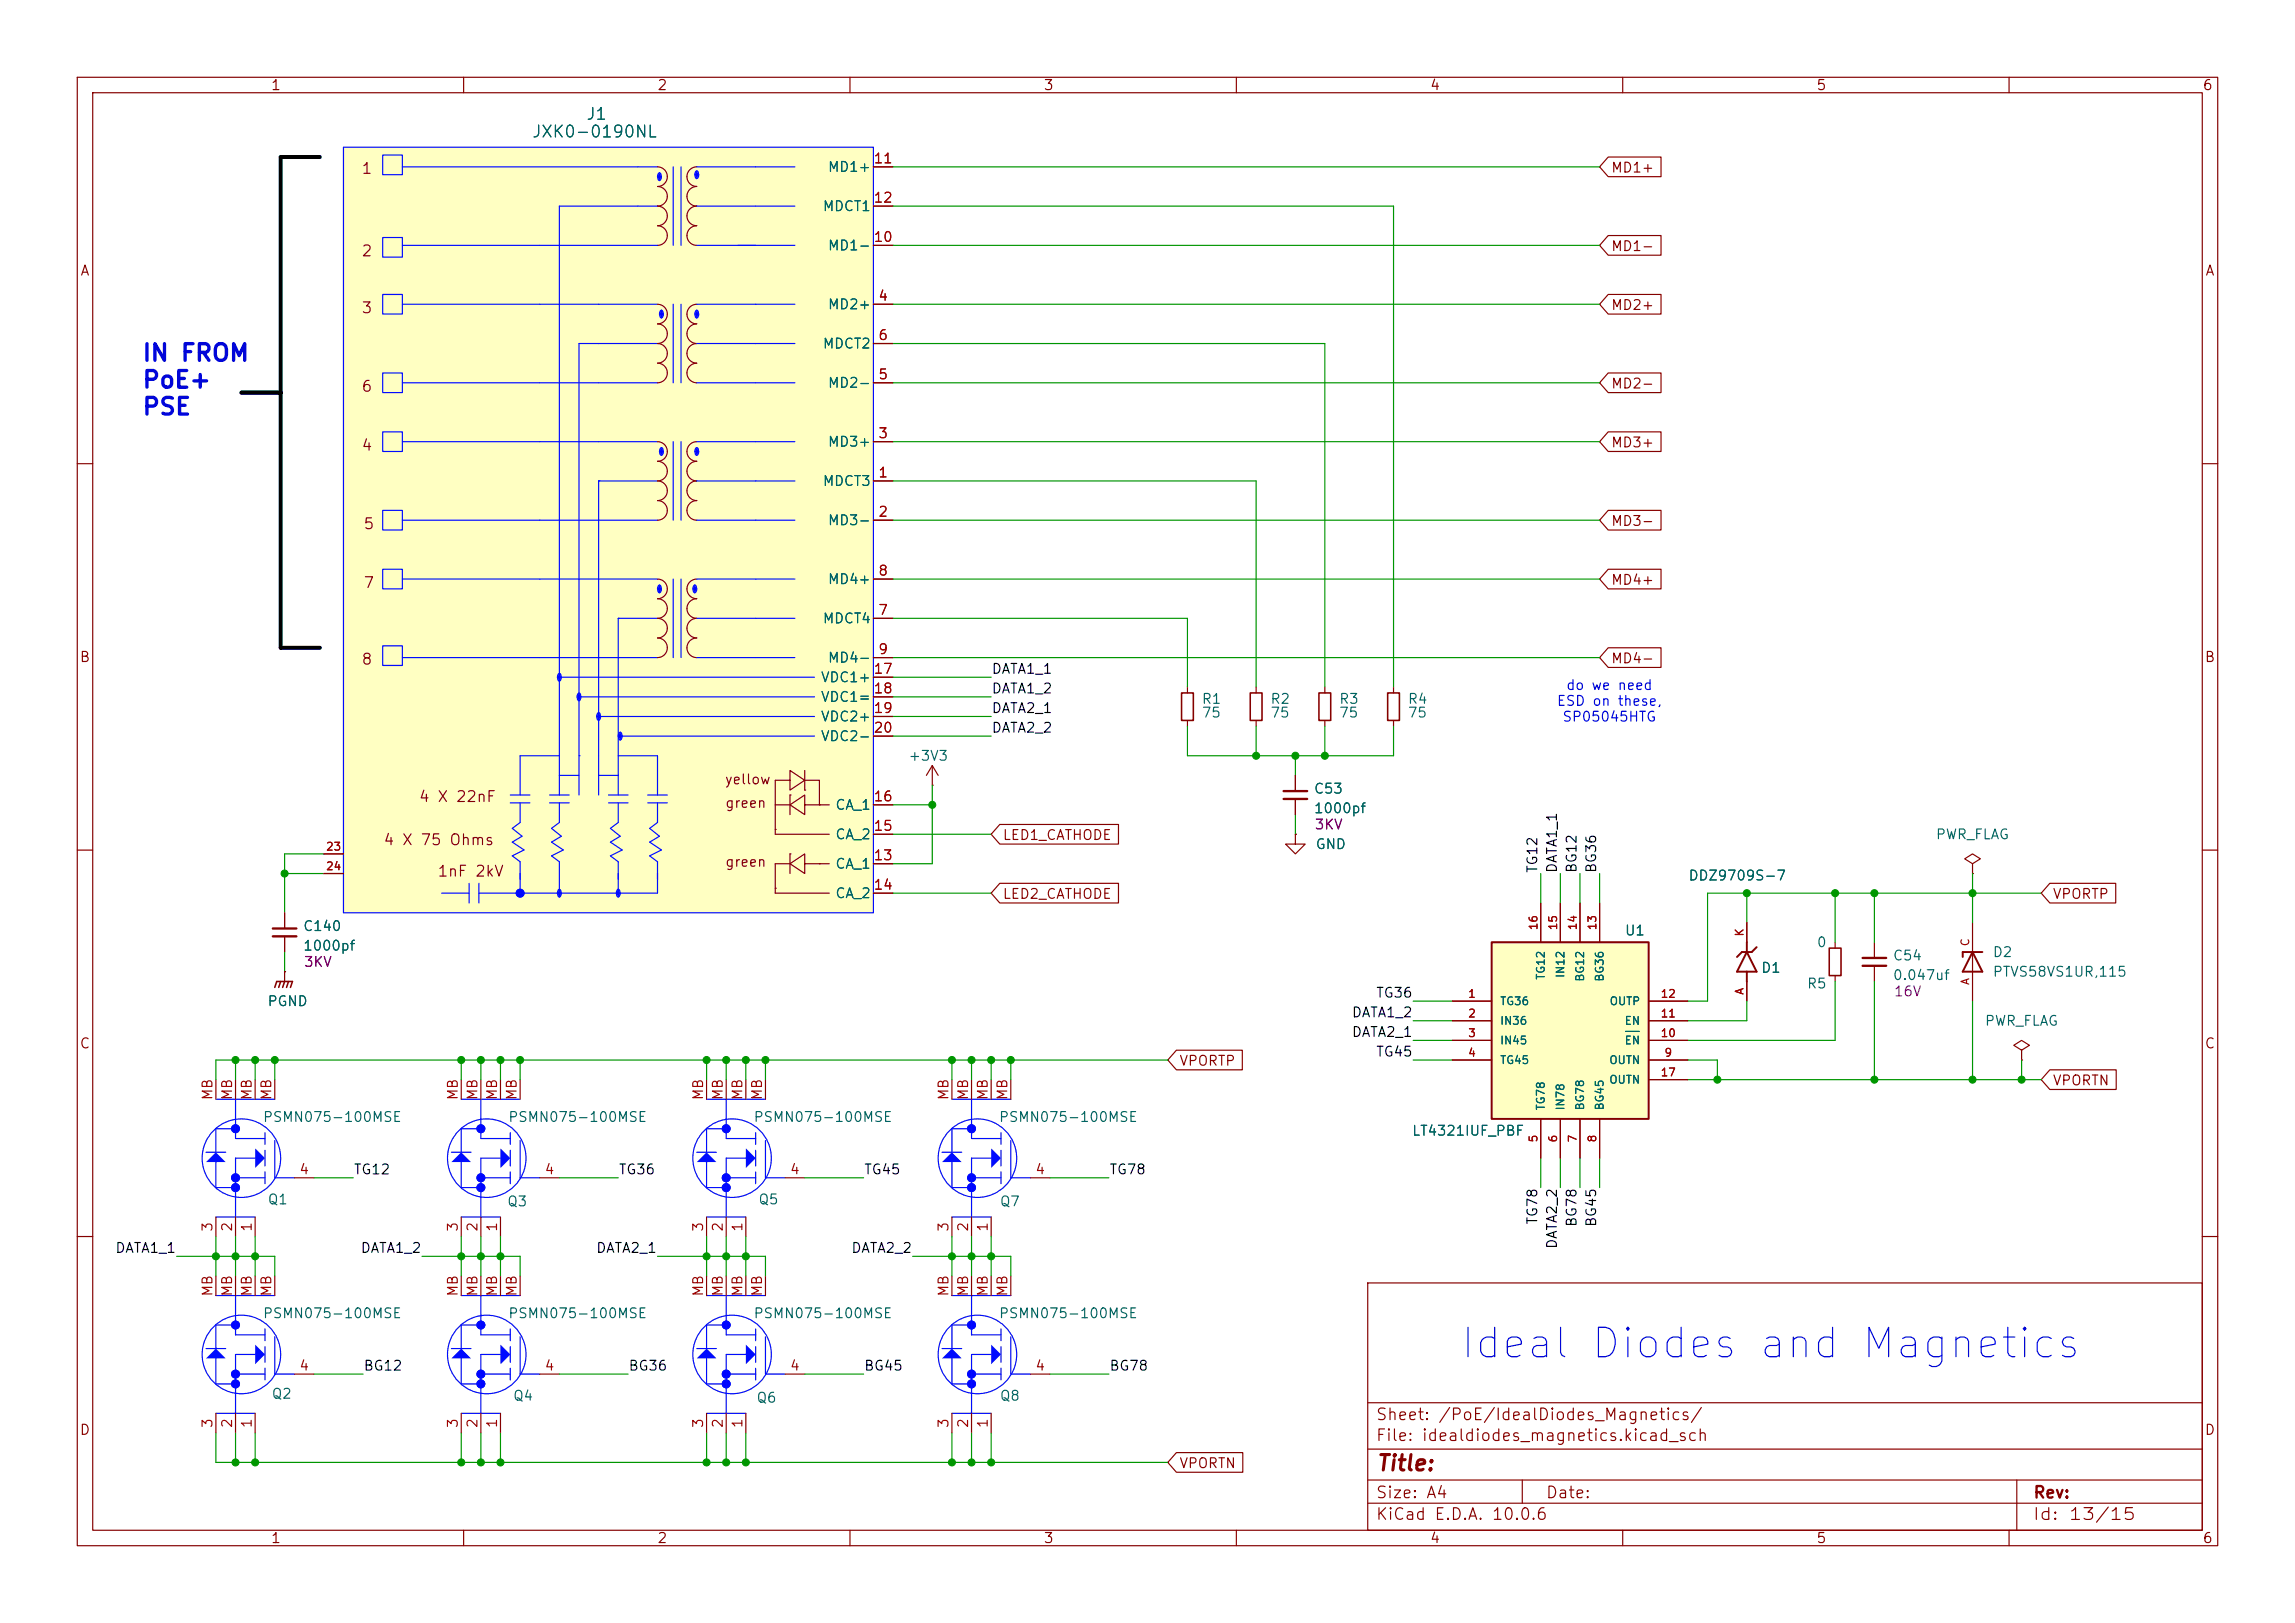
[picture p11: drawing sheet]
<svg xmlns="http://www.w3.org/2000/svg" width="297mm" height="210mm" viewBox="0 0 297 210" stroke-linecap="round" stroke-linejoin="round" font-family="sans-serif">
<defs><g id="words">
<text font-size="3.8" fill="#0000c2" x="188.7" y="176.7">Ideal Diodes and Magnetics</text>
<g font-size="2.2" fill="#0000c2">
<text x="18.3" y="47.3">IN FROM</text>
<text x="18.3" y="50.8">PoE+</text>
<text x="18.3" y="54.2">PSE</text>
</g>
<text font-size="2" fill="#840000" x="178" y="190.8">Title:</text>
<g font-size="1.5" fill="#006464">
<text x="75.8" y="15.9">J1</text>
<text x="68.8" y="18.2">JXK0-0190NL</text>
</g>
<g font-size="1.5" fill="#840000">
<text x="178" y="184.1">Sheet: /PoE/IdealDiodes_Magnetics/</text>
<text x="178" y="186.8">File: idealdiodes_magnetics.kicad_sch</text>
<text x="178" y="197">KiCad E.D.A. 10.0.6</text>
<text x="178" y="194.2">Size: A4</text>
<text x="200" y="194.2">Date:</text>
<text x="262.9" y="197.1">Id:</text>
<text x="263" y="194.2">Rev:</text>
<text x="267.6" y="197.1">13/15</text>
</g>
<g font-size="1.4" fill="#840000">
<text x="46.7" y="22.8">1</text>
<text x="46.7" y="33.5">2</text>
<text x="46.7" y="40.9">3</text>
<text x="46.7" y="51">6</text>
<text x="46.7" y="58.7">4</text>
<text x="46.9" y="68.8">5</text>
<text x="46.9" y="76.4">7</text>
<text x="46.7" y="86.3">8</text>
<text x="54.1" y="104.1">4 X 22nF</text>
<text x="49.5" y="109.7">4 X 75 Ohms</text>
<text x="56.5" y="113.8">1nF 2kV</text>
</g>
<g font-size="1.3" fill="#840000">
<text x="35" y="12">1</text>
<text x="85" y="12">2</text>
<text x="135" y="12">3</text>
<text x="185" y="12">4</text>
<text x="235" y="12">5</text>
<text x="285" y="12">6</text>
<text x="208.4" y="22.6">MD1+</text>
<text x="10.3" y="36">A</text>
<text x="208.4" y="32.8">MD1-</text>
<text x="285.3" y="36">A</text>
<text x="208.4" y="40.4">MD2+</text>
<text x="208.4" y="50.6">MD2-</text>
<text x="208.4" y="58.2">MD3+</text>
<text x="208.4" y="68.4">MD3-</text>
<text x="208.4" y="76">MD4+</text>
<text x="10.2" y="86">B</text>
<text x="208.4" y="86.1">MD4-</text>
<text x="285.2" y="86">B</text>
<text x="93.7" y="101.8">yellow</text>
<text x="93.8" y="104.8">green</text>
<text x="93.8" y="112.5">green</text>
<text x="129.7" y="109">LED1_CATHODE</text>
<text x="129.7" y="116.6">LED2_CATHODE</text>
<text x="265.6" y="116.6">VPORTP</text>
<text x="10.2" y="136">C</text>
<text x="285.2" y="136">C</text>
<text x="152.5" y="138.2">VPORTP</text>
<text x="265.6" y="140.8">VPORTN</text>
<text x="10.2" y="186">D</text>
<text x="285.2" y="186">D</text>
<text x="152.5" y="190.3">VPORTN</text>
<text x="35" y="200">1</text>
<text x="85" y="200">2</text>
<text x="135" y="200">3</text>
<text x="185" y="200">4</text>
<text x="235" y="200">5</text>
<text x="285" y="200">6</text>
</g>
<g font-size="1.3" fill="#006464">
<text x="107" y="22.6">MD1+</text>
<text x="106.4" y="27.6">MDCT1</text>
<text x="107" y="32.7">MD1-</text>
<text x="107" y="40.3">MD2+</text>
<text x="106.4" y="45.4">MDCT2</text>
<text x="107" y="50.5">MD2-</text>
<text x="107" y="58.1">MD3+</text>
<text x="106.4" y="63.2">MDCT3</text>
<text x="107" y="68.3">MD3-</text>
<text x="107" y="75.9">MD4+</text>
<text x="106.4" y="81">MDCT4</text>
<text x="106.1" y="88.6">VDC1+</text>
<text x="107" y="86.1">MD4-</text>
<text x="106.1" y="91.1">VDC1=</text>
<text x="106.1" y="93.7">VDC2+</text>
<text x="155.4" y="91.4">R1</text>
<text x="155.4" y="93.2">75</text>
<text x="164.3" y="91.4">R2</text>
<text x="164.3" y="93.2">75</text>
<text x="173.2" y="91.4">R3</text>
<text x="173.2" y="93.2">75</text>
<text x="182.1" y="91.4">R4</text>
<text x="182.1" y="93.2">75</text>
<text x="106.1" y="96.2">VDC2-</text>
<text x="117.5" y="98.8">+3V3</text>
<text x="108" y="105.1">CA_1</text>
<text x="169.9" y="103">C53</text>
<text x="169.9" y="105.5">1000pf</text>
<text x="108" y="112.7">CA_1</text>
<text x="108" y="108.9">CA_2</text>
<text x="170.2" y="110.2">GND</text>
<text x="250.4" y="108.9">PWR_FLAG</text>
<text x="108" y="116.5">CA_2</text>
<text x="218.4" y="114.2">DDZ9709S-7</text>
<text x="39.1" y="120.8">C140</text>
<text x="39.1" y="123.3">1000pf</text>
<text x="210.2" y="121.4">U1</text>
<text x="235" y="122.9">0</text>
<text x="244.9" y="124.6">C54</text>
<text x="257.8" y="124.2">D2</text>
<text x="34.5" y="130.5">PGND</text>
<text x="227.8" y="126.2">D1</text>
<text x="233.8" y="128.2">R5</text>
<text x="244.9" y="127.1">0.047uf</text>
<text x="257.8" y="126.7">PTVS58VS1UR,115</text>
<text x="256.8" y="133">PWR_FLAG</text>
<text x="33.9" y="145.5">PSMN075-100MSE</text>
<text x="65.7" y="145.5">PSMN075-100MSE</text>
<text x="97.4" y="145.5">PSMN075-100MSE</text>
<text x="129.2" y="145.5">PSMN075-100MSE</text>
<text x="182.6" y="147.3">LT4321IUF_PBF</text>
<text x="34.6" y="156.2">Q1</text>
<text x="65.5" y="156.4">Q3</text>
<text x="98.1" y="156.2">Q5</text>
<text x="129.3" y="156.4">Q7</text>
<text x="33.9" y="170.9">PSMN075-100MSE</text>
<text x="65.7" y="170.9">PSMN075-100MSE</text>
<text x="97.4" y="170.9">PSMN075-100MSE</text>
<text x="129.2" y="170.9">PSMN075-100MSE</text>
<text x="35.1" y="181.3">Q2</text>
<text x="66.3" y="181.6">Q4</text>
<text x="97.8" y="181.8">Q6</text>
<text x="129.3" y="181.6">Q8</text>
</g>
<g font-size="1.3" fill="#a90000">
<text x="113" y="21.5">11</text>
<text x="113" y="26.5">12</text>
<text x="113" y="31.6">10</text>
<text x="113.6" y="39.2">4</text>
<text x="113.6" y="44.3">6</text>
<text x="113.6" y="49.4">5</text>
<text x="113.6" y="57">3</text>
<text x="113.6" y="62.1">1</text>
<text x="113.6" y="67.2">2</text>
<text x="113.6" y="74.8">8</text>
<text x="113.6" y="79.9">7</text>
<text x="113" y="87.5">17</text>
<text x="113.6" y="85">9</text>
<text x="113" y="90">18</text>
<text x="113" y="92.6">19</text>
<text x="113" y="95.1">20</text>
<text x="113" y="107.8">15</text>
<text x="113" y="104">16</text>
<text x="113" y="111.6">13</text>
<text x="113" y="115.4">14</text>
<text x="27.8" y="142.5" transform="rotate(-90 27.8 142.5)">MB</text>
<text x="30.3" y="142.5" transform="rotate(-90 30.3 142.5)">MB</text>
<text x="32.9" y="142.5" transform="rotate(-90 32.9 142.5)">MB</text>
<text x="35.4" y="142.5" transform="rotate(-90 35.4 142.5)">MB</text>
<text x="59.6" y="142.5" transform="rotate(-90 59.6 142.5)">MB</text>
<text x="62.1" y="142.5" transform="rotate(-90 62.1 142.5)">MB</text>
<text x="64.6" y="142.5" transform="rotate(-90 64.6 142.5)">MB</text>
<text x="67.2" y="142.5" transform="rotate(-90 67.2 142.5)">MB</text>
<text x="91.3" y="142.5" transform="rotate(-90 91.3 142.5)">MB</text>
<text x="93.8" y="142.5" transform="rotate(-90 93.8 142.5)">MB</text>
<text x="96.4" y="142.5" transform="rotate(-90 96.4 142.5)">MB</text>
<text x="98.9" y="142.5" transform="rotate(-90 98.9 142.5)">MB</text>
<text x="123.1" y="142.5" transform="rotate(-90 123.1 142.5)">MB</text>
<text x="125.6" y="142.5" transform="rotate(-90 125.6 142.5)">MB</text>
<text x="128.1" y="142.5" transform="rotate(-90 128.1 142.5)">MB</text>
<text x="130.7" y="142.5" transform="rotate(-90 130.7 142.5)">MB</text>
<text x="38.6" y="152.3">4</text>
<text x="70.4" y="152.3">4</text>
<text x="102.1" y="152.3">4</text>
<text x="133.9" y="152.3">4</text>
<text x="27.8" y="159.5" transform="rotate(-90 27.8 159.5)">3</text>
<text x="30.3" y="159.5" transform="rotate(-90 30.3 159.5)">2</text>
<text x="32.9" y="159.5" transform="rotate(-90 32.9 159.5)">1</text>
<text x="59.6" y="159.5" transform="rotate(-90 59.6 159.5)">3</text>
<text x="62.1" y="159.5" transform="rotate(-90 62.1 159.5)">2</text>
<text x="64.6" y="159.5" transform="rotate(-90 64.6 159.5)">1</text>
<text x="91.3" y="159.5" transform="rotate(-90 91.3 159.5)">3</text>
<text x="93.8" y="159.5" transform="rotate(-90 93.8 159.5)">2</text>
<text x="96.4" y="159.5" transform="rotate(-90 96.4 159.5)">1</text>
<text x="123.1" y="159.5" transform="rotate(-90 123.1 159.5)">3</text>
<text x="125.6" y="159.5" transform="rotate(-90 125.6 159.5)">2</text>
<text x="128.1" y="159.5" transform="rotate(-90 128.1 159.5)">1</text>
<text x="27.8" y="167.9" transform="rotate(-90 27.8 167.9)">MB</text>
<text x="30.3" y="167.9" transform="rotate(-90 30.3 167.9)">MB</text>
<text x="32.9" y="167.9" transform="rotate(-90 32.9 167.9)">MB</text>
<text x="35.4" y="167.9" transform="rotate(-90 35.4 167.9)">MB</text>
<text x="59.6" y="167.9" transform="rotate(-90 59.6 167.9)">MB</text>
<text x="62.1" y="167.9" transform="rotate(-90 62.1 167.9)">MB</text>
<text x="64.6" y="167.9" transform="rotate(-90 64.6 167.9)">MB</text>
<text x="67.2" y="167.9" transform="rotate(-90 67.2 167.9)">MB</text>
<text x="91.3" y="167.9" transform="rotate(-90 91.3 167.9)">MB</text>
<text x="93.8" y="167.9" transform="rotate(-90 93.8 167.9)">MB</text>
<text x="96.4" y="167.9" transform="rotate(-90 96.4 167.9)">MB</text>
<text x="98.9" y="167.9" transform="rotate(-90 98.9 167.9)">MB</text>
<text x="123.1" y="167.9" transform="rotate(-90 123.1 167.9)">MB</text>
<text x="125.6" y="167.9" transform="rotate(-90 125.6 167.9)">MB</text>
<text x="128.1" y="167.9" transform="rotate(-90 128.1 167.9)">MB</text>
<text x="130.7" y="167.9" transform="rotate(-90 130.7 167.9)">MB</text>
<text x="38.6" y="177.7">4</text>
<text x="70.4" y="177.7">4</text>
<text x="102.1" y="177.7">4</text>
<text x="133.9" y="177.7">4</text>
<text x="27.8" y="184.9" transform="rotate(-90 27.8 184.9)">3</text>
<text x="30.3" y="184.9" transform="rotate(-90 30.3 184.9)">2</text>
<text x="32.9" y="184.9" transform="rotate(-90 32.9 184.9)">1</text>
<text x="59.6" y="184.9" transform="rotate(-90 59.6 184.9)">3</text>
<text x="62.1" y="184.9" transform="rotate(-90 62.1 184.9)">2</text>
<text x="64.6" y="184.9" transform="rotate(-90 64.6 184.9)">1</text>
<text x="91.3" y="184.9" transform="rotate(-90 91.3 184.9)">3</text>
<text x="93.8" y="184.9" transform="rotate(-90 93.8 184.9)">2</text>
<text x="96.4" y="184.9" transform="rotate(-90 96.4 184.9)">1</text>
<text x="123.1" y="184.9" transform="rotate(-90 123.1 184.9)">3</text>
<text x="125.6" y="184.9" transform="rotate(-90 125.6 184.9)">2</text>
<text x="128.1" y="184.9" transform="rotate(-90 128.1 184.9)">1</text>
</g>
<g font-size="1.3" fill="#0f0f0f">
<text x="128.2" y="87.5">DATA1_1</text>
<text x="128.2" y="95.1">DATA2_2</text>
<text x="128.2" y="92.6">DATA2_1</text>
<text x="128.2" y="90">DATA1_2</text>
<text x="199.3" y="113.1" transform="rotate(-90 199.3 113.1)">TG12</text>
<text x="201.8" y="113.1" transform="rotate(-90 201.8 113.1)">DATA1_1</text>
<text x="204.3" y="113.1" transform="rotate(-90 204.3 113.1)">BG12</text>
<text x="206.9" y="113.1" transform="rotate(-90 206.9 113.1)">BG36</text>
<text x="174.9" y="132">DATA1_2</text>
<text x="178" y="129.4">TG36</text>
<text x="174.9" y="134.5">DATA2_1</text>
<text x="178" y="137">TG45</text>
<text x="45.7" y="152.3">TG12</text>
<text x="80" y="152.3">TG36</text>
<text x="111.7" y="152.3">TG45</text>
<text x="143.5" y="152.3">TG78</text>
<text x="199.3" y="158.6" transform="rotate(-90 199.3 158.6)">TG78</text>
<text x="201.8" y="161.7" transform="rotate(-90 201.8 161.7)">DATA2_2</text>
<text x="204.3" y="158.9" transform="rotate(-90 204.3 158.9)">BG78</text>
<text x="206.9" y="158.9" transform="rotate(-90 206.9 158.9)">BG45</text>
<text x="14.8" y="162.4">DATA1_1</text>
<text x="46.6" y="162.4">DATA1_2</text>
<text x="77.1" y="162.4">DATA2_1</text>
<text x="110.1" y="162.4">DATA2_2</text>
<text x="47" y="177.7">BG12</text>
<text x="81.3" y="177.7">BG36</text>
<text x="111.7" y="177.7">BG45</text>
<text x="143.5" y="177.7">BG78</text>
</g>
<g font-size="1.3" fill="#0000c2">
<text x="202.6" y="89.6">do we need</text>
<text x="201.4" y="91.6">ESD on these,</text>
<text x="202.1" y="93.7">SP05045HTG</text>
</g>
<g font-size="1.3" fill="#840084">
<text x="170" y="107.6">3KV</text>
<text x="39.2" y="125.4">3KV</text>
<text x="245" y="129.2">16V</text>
</g>
<g font-size="1" fill="#a90000">
<text x="42.1" y="110.3">23</text>
<text x="42.1" y="112.8">24</text>
<text x="199.2" y="120.4" transform="rotate(-90 199.2 120.4)">16</text>
<text x="201.7" y="120.4" transform="rotate(-90 201.7 120.4)">15</text>
<text x="204.3" y="120.4" transform="rotate(-90 204.3 120.4)">14</text>
<text x="206.8" y="120.4" transform="rotate(-90 206.8 120.4)">13</text>
<text x="225.9" y="121.3" transform="rotate(-90 225.9 121.3)">K</text>
<text x="255.1" y="122.5" transform="rotate(-90 255.1 122.5)">C</text>
<text x="189.9" y="129.4">1</text>
<text x="189.9" y="131.9">2</text>
<text x="214.8" y="131.9">11</text>
<text x="214.8" y="129.4">12</text>
<text x="225.9" y="128.8" transform="rotate(-90 225.9 128.8)">A</text>
<text x="255.1" y="127.5" transform="rotate(-90 255.1 127.5)">A</text>
<text x="189.9" y="134.4">3</text>
<text x="189.9" y="137">4</text>
<text x="214.8" y="134.4">10</text>
<text x="215.3" y="137">9</text>
<text x="214.8" y="139.5">17</text>
<text x="199.2" y="147.9" transform="rotate(-90 199.2 147.9)">5</text>
<text x="201.7" y="147.9" transform="rotate(-90 201.7 147.9)">6</text>
<text x="204.3" y="147.9" transform="rotate(-90 204.3 147.9)">7</text>
<text x="206.8" y="147.9" transform="rotate(-90 206.8 147.9)">8</text>
</g>
<g font-size="1" fill="#006464">
<text x="194.1" y="130.3">TG36</text>
<text x="200.2" y="126.9" transform="rotate(-90 200.2 126.9)">TG12</text>
<text x="202.7" y="126.6" transform="rotate(-90 202.7 126.6)">IN12</text>
<text x="205.2" y="127.1" transform="rotate(-90 205.2 127.1)">BG12</text>
<text x="207.8" y="127.1" transform="rotate(-90 207.8 127.1)">BG36</text>
<text x="208.2" y="130.3">OUTP</text>
<text x="194.1" y="132.8">IN36</text>
<text x="194.1" y="135.4">IN45</text>
<text x="194.1" y="137.9">TG45</text>
<text x="208.2" y="137.9">OUTN</text>
<text x="210.2" y="135.4">EN</text>
<text x="210.2" y="132.8">EN</text>
<text x="200.2" y="143.8" transform="rotate(-90 200.2 143.8)">TG78</text>
<text x="202.7" y="143.8" transform="rotate(-90 202.7 143.8)">IN78</text>
<text x="205.2" y="143.8" transform="rotate(-90 205.2 143.8)">BG78</text>
<text x="207.8" y="143.8" transform="rotate(-90 207.8 143.8)">BG45</text>
<text x="208.2" y="140.5">OUTN</text>
</g>
</g></defs>
<g fill="none" stroke="#840000" stroke-width=".15">
<path d="M10 10h277v190h-277zM12 12h273v186h-273zM60 10v2M110 10v2M160 10v2M210 10v2M260 10v2M10 60h2M285 60h2M10 110h2M285 110h2M10 160h2"/>
<path d="M177 166h108v32h-108zM285 160h2M60 198v2M110 198v2M160 198v2M177 194.5h108M177 191.5h108M177 187.5h108M177 181.5h108M197 191.5v3M210 198v2M260 198v2"/>
<path d="M261 191.5v6.5"/>
</g>
<g fill="#00f" stroke="#00f" stroke-width=".13">
<circle cx="30.5" cy="171.5" r=".51"/>
<circle cx="30.5" cy="177.8" r=".51"/>
<circle cx="30.5" cy="179.1" r=".51"/>
</g>
<g fill="none" stroke="#000bff" stroke-width=".15">
<path d="M26.7 174.5h2.5M27.9 167.6h7.7M30.5 167.6v5.1h3.8M30.5 171.5h-2.6v3M33 175.3h-2.5v5M34.3 172v1.5M35.6 173v4.8"/>
<circle cx="30.5" cy="171.5" r=".51"/>
<circle cx="31.2" cy="175.3" r="5.1"/>
</g>
<g fill="#000bff">
<path d="M33 174l1.3 1.3-1.3 1.2z"/>
<path d="M26.7 175.8l1.2-1.3 1.3 1.3z"/>
</g>
<g fill="none" stroke="#000bff" stroke-width=".15">
<path d="M27.9 175.8v3.3h2.6M30.5 177.8h3.8M34.3 174.2v2.1M34.3 177v1.6M35.6 177.8h2.5M58.4 174.5h2.6M59.7 167.6h7.6M62.2 167.6v5.1h3.8M62.2 171.5h-2.5v3M64.8 175.3h-2.6v5M66 172v1.5M67.3 173v4.8"/>
<path d="M27.9 182.9h5.1M30.5 180.3v2.6"/>
<circle cx="30.5" cy="177.8" r=".51"/>
<circle cx="30.5" cy="179.1" r=".51"/>
<circle cx="62.2" cy="171.5" r=".51"/>
<circle cx="63" cy="175.3" r="5.1"/>
</g>
<path d="M261.6 135.9l1-.6-1-.7-1 .7 1 .6v1.3M261.6 137.2h.1M27.9 165.1v2.5M30.5 165.1v2.5M33 165.1v2.5M35.6 165.1v2.5M38.1 177.8h2.5M27.9 182.9v2.5M30.5 182.9v2.5M33 182.9v2.5" fill="none" stroke="#840000" stroke-width=".15"/>
<g fill="#00f" stroke="#00f" stroke-width=".13">
<circle cx="62.2" cy="171.5" r=".51"/>
<circle cx="62.2" cy="177.8" r=".51"/>
<circle cx="62.2" cy="179.1" r=".51"/>
</g>
<g fill="#000bff">
<path d="M64.8 174l1.2 1.3-1.2 1.2z"/>
<path d="M59.7 174.5l1.3 1.3h-2.6z"/>
</g>
<g fill="none" stroke="#000bff" stroke-width=".15">
<path d="M59.7 175.8v3.3h2.5M62.2 177.8h3.8M66 174.2v2.1M66 177v1.6M67.3 177.8h2.5M59.7 182.9h5.1M62.2 180.3v2.6"/>
<circle cx="62.2" cy="179.1" r=".51"/>
<circle cx="62.2" cy="177.8" r=".51"/>
</g>
<path d="M59.7 165.1v2.5M62.2 165.1v2.5M64.8 165.1v2.5M67.3 165.1v2.5M69.8 177.8h2.6M59.7 182.9v2.5M62.2 182.9v2.5M64.8 182.9v2.5" fill="none" stroke="#840000" stroke-width=".15"/>
<path d="M193 121.9h20.4v22.9h-20.4z" fill="#ffffc2"/>
<path d="M193 121.9h20.4v22.9h-20.4z" fill="none" stroke="#840000" stroke-width=".25"/>
<g fill="none" stroke="#840000" stroke-width=".15">
<path d="M199.4 116.8v5.1M201.9 116.8v5.1M204.5 116.8v5.1M207 116.8v5.1M188 129.5h5M188 132.1h5M188 134.6h5M188 137.2h5M213.4 129.5h5M213.4 132.1h5M213.4 134.6h5M213.4 137.2h5"/>
<path d="M213.4 139.7h5M199.4 144.8v5.1M201.9 144.8v5.1M204.5 144.8v5.1M207 144.8v5.1"/>
</g>
<path d="M210.4 133.5h1.7" fill="none" stroke="#006464" stroke-width=".15"/>
<g fill="#00f" stroke="#00f" stroke-width=".13">
<circle cx="94" cy="146.1" r=".51"/>
<circle cx="94" cy="152.4" r=".51"/>
<circle cx="94" cy="153.7" r=".51"/>
</g>
<g fill="none" stroke="#000bff" stroke-width=".15">
<path d="M90.2 149.1h2.5M91.4 142.2h7.7M94 142.2v5.1h3.8M94 146.1h-2.6v3M96.5 149.9h-2.5v5M97.8 146.6v1.5M99.1 147.6v4.8"/>
<circle cx="94" cy="146.1" r=".51"/>
<circle cx="94.7" cy="149.9" r="5.1"/>
</g>
<g fill="#000bff">
<path d="M96.5 148.6l1.3 1.3-1.3 1.2z"/>
<path d="M91.4 149.1l1.3 1.3h-2.5z"/>
</g>
<g fill="none" stroke="#000bff" stroke-width=".15">
<path d="M58.4 149.1h2.6M59.7 142.2h7.6M62.2 142.2v5.1h3.8M62.2 146.1h-2.5v3M64.8 149.9h-2.6v5M66 146.6v1.5M67.3 147.6v4.8M91.4 150.4v3.3h2.6M91.4 157.5h5.1M94 152.4h3.8M94 154.9v2.6M97.8 148.8v2.1"/>
<path d="M97.8 151.6v1.6M99.1 152.4h2.5"/>
<circle cx="62.2" cy="146.1" r=".51"/>
<circle cx="63" cy="149.9" r="5.1"/>
<circle cx="94" cy="152.4" r=".51"/>
<circle cx="94" cy="153.7" r=".51"/>
</g>
<path d="M91.4 139.7v2.5M94 139.7v2.5M96.5 139.7v2.5M99.1 139.7v2.5M91.4 157.5v2.5M94 157.5v2.5M96.5 157.5v2.5M101.6 152.4h2.5" fill="none" stroke="#840000" stroke-width=".15"/>
<g fill="#00f" stroke="#00f" stroke-width=".13">
<circle cx="62.2" cy="146.1" r=".51"/>
<circle cx="62.2" cy="152.4" r=".51"/>
<circle cx="62.2" cy="153.7" r=".51"/>
</g>
<g fill="#000bff">
<path d="M64.8 148.6l1.2 1.3-1.2 1.2z"/>
<path d="M58.4 150.4l1.3-1.3 1.3 1.3z"/>
</g>
<g fill="none" stroke="#000bff" stroke-width=".15">
<path d="M59.7 150.4v3.3h2.5M59.7 157.5h5.1M62.2 152.4h3.8M62.2 154.9v2.6M66 148.8v2.1M66 151.6v1.6M67.3 152.4h2.5M90.2 174.5h2.5M91.4 167.6h7.7M94 167.6v5.1h3.8M94 171.5h-2.6v3M96.5 175.3h-2.5v5"/>
<path d="M97.8 172v1.5M99.1 173v4.8"/>
<circle cx="62.2" cy="153.7" r=".51"/>
<circle cx="62.2" cy="152.4" r=".51"/>
<circle cx="94" cy="171.5" r=".51"/>
<circle cx="94.7" cy="175.3" r="5.1"/>
</g>
<path d="M59.7 139.7v2.5M62.2 139.7v2.5M64.8 139.7v2.5M67.3 139.7v2.5M59.7 157.5v2.5M62.2 157.5v2.5M64.8 157.5v2.5M69.8 152.4h2.6" fill="none" stroke="#840000" stroke-width=".15"/>
<g fill="#00f" stroke="#00f" stroke-width=".13">
<circle cx="94" cy="171.5" r=".51"/>
<circle cx="94" cy="177.8" r=".51"/>
<circle cx="94" cy="179.1" r=".51"/>
</g>
<g fill="#000bff">
<path d="M96.5 174l1.3 1.3-1.3 1.2z"/>
<path d="M91.4 174.5l1.3 1.3h-2.5z"/>
</g>
<g fill="none" stroke="#000bff" stroke-width=".15">
<path d="M26.7 149.1h2.5M27.9 142.2h7.7M30.5 142.2v5.1h3.8M30.5 146.1h-2.6v3M33 149.9h-2.5v5M34.3 146.6v1.5M35.6 147.6v4.8M91.4 175.8v3.3h2.6M94 177.8h3.8M97.8 174.2v2.1M97.8 177v1.6M99.1 177.8h2.5"/>
<path d="M91.4 182.9h5.1M94 180.3v2.6"/>
<circle cx="30.5" cy="146.1" r=".51"/>
<circle cx="31.2" cy="149.9" r="5.1"/>
<circle cx="94" cy="177.8" r=".51"/>
<circle cx="94" cy="179.1" r=".51"/>
</g>
<path d="M153.7 88.9v.8M153.7 93.2v.8M91.4 165.1v2.5M94 165.1v2.5M96.5 165.1v2.5M99.1 165.1v2.5M101.6 177.8h2.5M91.4 182.9v2.5M94 182.9v2.5M96.5 182.9v2.5" fill="none" stroke="#840000" stroke-width=".15"/>
<path d="M152.9 89.7h1.5v3.5h-1.5z" fill="none" stroke="#840000" stroke-width=".2"/>
<g fill="#00f" stroke="#00f" stroke-width=".13">
<circle cx="30.5" cy="146.1" r=".51"/>
<circle cx="30.5" cy="152.4" r=".51"/>
<circle cx="30.5" cy="153.7" r=".51"/>
</g>
<g fill="#000bff">
<path d="M33 148.6l1.3 1.3-1.3 1.2z"/>
<path d="M26.7 150.4l1.2-1.3 1.3 1.3z"/>
</g>
<g fill="none" stroke="#000bff" stroke-width=".15">
<path d="M27.9 150.4v3.3h2.6M27.9 157.5h5.1M30.5 152.4h3.8M30.5 154.9v2.6M34.3 148.8v2.1M34.3 151.6v1.6M35.6 152.4h2.5M121.9 174.5h2.6M123.2 167.6h7.6M125.7 167.6v5.1h3.8M125.7 171.5h-2.5v3M128.3 175.3h-2.6v5"/>
<path d="M129.5 172v1.5M130.8 173v4.8"/>
<circle cx="30.5" cy="152.4" r=".51"/>
<circle cx="30.5" cy="153.7" r=".51"/>
<circle cx="125.7" cy="171.5" r=".51"/>
<circle cx="126.5" cy="175.3" r="5.1"/>
</g>
<path d="M162.6 88.9v.8M162.6 93.2v.8M27.9 139.7v2.5M30.5 139.7v2.5M33 139.7v2.5M35.6 139.7v2.5M27.9 157.5v2.5M30.5 157.5v2.5M33 157.5v2.5M38.1 152.4h2.5" fill="none" stroke="#840000" stroke-width=".15"/>
<path d="M161.8 89.7h1.5v3.5h-1.5z" fill="none" stroke="#840000" stroke-width=".2"/>
<g fill="#00f" stroke="#00f" stroke-width=".13">
<circle cx="125.7" cy="171.5" r=".51"/>
<circle cx="125.7" cy="177.8" r=".51"/>
<circle cx="125.7" cy="179.1" r=".51"/>
</g>
<g fill="#000bff">
<path d="M128.3 174l1.2 1.3-1.2 1.2z"/>
<path d="M123.2 174.5l1.3 1.3h-2.6z"/>
</g>
<g fill="none" stroke="#000bff" stroke-width=".15">
<path d="M121.9 149.1h2.6M123.2 142.2h7.6M125.7 146.1h-2.5v3M125.7 142.2v5.1h3.8M128.3 149.9h-2.6v5M129.5 146.6v1.5M130.8 147.6v4.8M123.2 175.8v3.3h2.5M125.7 177.8h3.8M129.5 174.2v2.1M129.5 177v1.6M130.8 177.8h2.5"/>
<path d="M123.2 182.9h5.1M125.7 180.3v2.6"/>
<circle cx="125.7" cy="146.1" r=".51"/>
<circle cx="126.5" cy="149.9" r="5.1"/>
<circle cx="125.7" cy="177.8" r=".51"/>
<circle cx="125.7" cy="179.1" r=".51"/>
</g>
<g fill="none" stroke="#840000" stroke-width=".15">
<path d="M171.4 88.9v.8M171.4 93.2v.8M180.3 88.9v.8M180.3 93.2v.8M167.6 108v1.2h1.3l-1.3 1.3-1.2-1.3h1.2M167.6 108h.1M167.6 100.3v2.1M167.6 103.4v2M123.2 165.1v2.5M125.7 165.1v2.5M128.3 165.1v2.5M130.8 165.1v2.5"/>
<path d="M133.3 177.8h2.6M123.2 182.9v2.5M125.7 182.9v2.5M128.3 182.9v2.5"/>
</g>
<path d="M170.7 89.7h1.5v3.5h-1.5zM179.6 89.7h1.5v3.5h-1.5z" fill="none" stroke="#840000" stroke-width=".2"/>
<path d="M166.1 102.4h3.1M166.1 103.4h3.1" fill="none" stroke="#840000" stroke-width=".3"/>
<g fill="#00f" stroke="#00f" stroke-width=".13">
<circle cx="125.7" cy="146.1" r=".51"/>
<circle cx="125.7" cy="152.4" r=".51"/>
<circle cx="125.7" cy="153.7" r=".51"/>
</g>
<g fill="#000bff">
<path d="M128.3 148.6l1.2 1.3-1.2 1.2z"/>
<path d="M121.9 150.4l1.3-1.3 1.3 1.3z"/>
</g>
<g fill="none" stroke="#000bff" stroke-width=".15">
<path d="M123.2 150.4v3.3h2.5M123.2 157.5h5.1M125.7 152.4h3.8M125.7 154.9v2.6M129.5 148.8v2.1M129.5 151.6v1.6M130.8 152.4h2.5"/>
<circle cx="125.7" cy="152.4" r=".51"/>
<circle cx="125.7" cy="153.7" r=".51"/>
</g>
<path d="M120.6 99.1l-.7 1.2M120.6 99.1l.8 1.2M120.6 99.1v2.5M120.6 101.6h.1M123.2 139.7v2.5M125.7 139.7v2.5M128.3 139.7v2.5M130.8 139.7v2.5M123.2 157.5v2.5M125.7 157.5v2.5M128.3 157.5v2.5M133.3 152.4h2.6" fill="none" stroke="#840000" stroke-width=".15"/>
<g fill="#ffffc2">
<path d="M44.4 19.1h68.6v99h-68.6z"/>
<path d="M49.5 20.1h2.6v2.5h-2.6z"/>
<path d="M49.5 30.7h2.6v2.6h-2.6z"/>
<path d="M49.5 38.1h2.6v2.5h-2.6z"/>
<path d="M49.5 48.3h2.6v2.5h-2.6z"/>
<path d="M49.5 55.9h2.6v2.5h-2.6z"/>
<path d="M49.5 66h2.6v2.6h-2.6z"/>
<path d="M49.5 73.7h2.6v2.5h-2.6z"/>
<path d="M49.5 83.6h2.6v2.5h-2.6z"/>
</g>
<circle cx="67.3" cy="115.6" r=".51" fill="#00f" stroke="#00f" stroke-width=".13"/>
<g fill="#00f">
<path d="M72.1 87.6l.3 .5-.2-.1z"/>
<path d="M72.1 115.6l.3 .5-.2-.2z"/>
<path d="M72.3 87.2l.1-.1-.3 .5z"/>
<path d="M72.6 87.6l-.1 .5h-.1z"/>
<path d="M72.3 115.1h.1l-.3 .5z"/>
<path d="M72.6 115.6l-.1 .4-.1 .1z"/>
<path d="M72.4 87.1l.2 .2v.3z"/>
<path d="M72.4 87.1l.2 .5-.2 .5-.3-.5z"/>
<path d="M72.4 115.1l.2 .1v.4z"/>
<path d="M72.4 115.1l.2 .5-.2 .5-.3-.5z"/>
<path d="M74.7 90.2l.2 .5-.2-.2z"/>
<path d="M74.8 89.7h.1l-.2 .5z"/>
<path d="M75.2 90.2l-.1 .4-.2 .1z"/>
<path d="M74.9 89.7l.2 .1 .1 .4z"/>
<path d="M74.9 89.7l.3 .5-.3 .5-.2-.5z"/>
<path d="M77.2 92.7l.3 .5-.2-.1z"/>
<path d="M77.3 92.3l.2-.1-.3 .5z"/>
<path d="M77.7 92.7l-.1 .4-.1 .1z"/>
<path d="M77.5 92.2l.2 .5-.2 .5-.3-.5z"/>
<path d="M77.5 92.2l.2 .2v.3z"/>
<path d="M79.8 115.6l.2 .5-.2-.2z"/>
<path d="M80 95.3l.3 .5-.2-.2z"/>
<path d="M79.9 115.1h.1l-.2 .5z"/>
<path d="M80.3 115.6l-.2 .4-.1 .1z"/>
<path d="M80.1 94.8l.2-.1-.3 .6z"/>
<path d="M80.5 95.3l-.1 .4-.1 .1z"/>
<path d="M80 115.1l.3 .5-.3 .5-.2-.5z"/>
<path d="M80 115.1l.2 .1 .1 .4z"/>
<path d="M80.3 94.7l.2 .6-.2 .5-.3-.5z"/>
<path d="M80.3 94.7l.1 .2 .1 .4z"/>
<path d="M85.1 22.9l.2 .5-.1-.2z"/>
<path d="M85.1 76.2l.2 .5-.1-.1z"/>
<path d="M85.2 22.4h.1l-.2 .5z"/>
<path d="M85.6 22.9l-.1 .4-.2 .1z"/>
<path d="M85.3 40.6l.3 .5-.2-.1z"/>
<path d="M85.3 58.4l.3 .5-.2-.1z"/>
<path d="M85.2 75.8l.1-.1-.2 .5z"/>
<path d="M85.6 76.2l-.1 .4-.2 .1z"/>
<path d="M85.3 22.4l.3 .5-.3 .5-.2-.5z"/>
<path d="M85.3 22.4l.2 .1 .1 .4z"/>
<path d="M85.5 40.2l.1-.1-.3 .5z"/>
<path d="M85.9 40.6l-.2 .5h-.1z"/>
<path d="M85.5 58l.1-.1-.3 .5z"/>
<path d="M85.9 58.4l-.2 .5h-.1z"/>
<path d="M85.3 75.7l.3 .5-.3 .5-.2-.5z"/>
<path d="M85.3 75.7l.2 .1 .1 .4z"/>
<path d="M85.6 40.1l.3 .5-.3 .5-.3-.5z"/>
<path d="M85.6 40.1l.2 .2 .1 .3z"/>
<path d="M85.6 57.9l.3 .5-.3 .5-.3-.5z"/>
<path d="M85.6 57.9l.2 .2 .1 .3z"/>
<path d="M89.7 76.2l.2 .5-.2-.1z"/>
<path d="M89.9 22.6l.3 .5-.2-.1z"/>
<path d="M89.9 40.6l.3 .5-.2-.1z"/>
<path d="M89.9 58.4l.3 .5-.2-.1z"/>
<path d="M89.8 75.8l.1-.1-.2 .5z"/>
<path d="M90.2 76.2l-.2 .4-.1 .1z"/>
<path d="M90 22.2l.2-.1-.3 .5z"/>
<path d="M90.4 22.6l-.1 .4-.1 .1z"/>
<path d="M90 40.2l.2-.1-.3 .5z"/>
<path d="M90.4 40.6l-.1 .5h-.1z"/>
<path d="M90 58l.2-.1-.3 .5z"/>
<path d="M90.4 58.4l-.1 .5h-.1z"/>
<path d="M89.9 75.7l.3 .5-.3 .5-.2-.5z"/>
<path d="M89.9 75.7l.2 .1 .1 .4z"/>
<path d="M90.2 22.1l.2 .5-.2 .5-.3-.5z"/>
<path d="M90.2 22.1l.2 .2v.3z"/>
<path d="M90.2 40.1l.2 .5-.2 .5-.3-.5z"/>
<path d="M90.2 40.1l.2 .2v.3z"/>
<path d="M90.2 57.9l.2 .5-.2 .5-.3-.5z"/>
<path d="M90.2 57.9l.2 .2v.3z"/>
</g>
<g fill="none" stroke="#000bff" stroke-width=".15">
<path d="M44.4 19.1h68.6v99h-68.6zM49.5 20.1h2.6v2.5h-2.6zM49.5 30.7h2.6v2.6h-2.6zM49.5 38.1h2.6v2.5h-2.6zM52.1 31.8h33M52.1 39.4h33M52.1 21.6h33M85.1 26.7h-12.7v76.2M85.2 22.4h.1a.62 .62 0 0 1 0 1l-.1-.1a.82 .82 0 0 1 0-.9zM87.1 21.6v10.2M87.1 39.4v10.1M88.1 21.6v10.2"/>
<path d="M88.1 39.4v10.1M90 22.2l.2-.1a.62 .62 0 0 1-.1 1 .82 .82 0 0 1-.1-.9zM90.2 31.8h12.7M90.2 39.4h12.7M90.2 21.6h12.7M90.2 26.7h12.7M49.5 48.3h2.6v2.5h-2.6zM49.5 55.9h2.6v2.5h-2.6zM52.1 49.5h33M52.1 57.2h33M85.1 44.5h-10.2v58.4M85.5 40.2l.1-.1a.62 .62 0 0 1 0 1h-.1a.82 .82 0 0 1 0-.9z"/>
<path d="M85.5 58l.1-.1a.62 .62 0 0 1 0 1h-.1a.82 .82 0 0 1 0-.9zM87.1 57.2v10.1M88.1 57.2v10.1M90 40.2l.2-.1a.62 .62 0 0 1-.1 1 .82 .82 0 0 1-.1-.9zM90 58l.2-.1a.62 .62 0 0 1-.1 1 .82 .82 0 0 1-.1-.9zM90.2 49.5h12.7M90.2 57.2h12.7M90.2 44.5h12.7M49.5 66h2.6v2.6h-2.6zM49.5 73.7h2.6v2.5h-2.6zM52.1 67.3h33M52.1 74.9h33"/>
<path d="M77.5 62.2h.1M77.5 62.2v40.7M77.5 62.2h7.6M85.2 75.8l.1-.1a.62 .62 0 0 1 0 1h-.1a.82 .82 0 0 1 0-.9zM87.1 74.9v10.2M88.1 74.9v10.2M89.8 75.8l.1-.1a.62 .62 0 0 1 0 1h-.1a.82 .82 0 0 1 0-.9zM90.2 67.3h12.7M90.2 74.9h12.7M90.2 62.2h12.7M49.5 83.6h2.6v2.5h-2.6zM52.1 85.1h33"/>
<path d="M72.3 87.2l.1-.1a.62 .62 0 0 1 0 1h-.1a.82 .82 0 0 1 0-.9zM72.4 97.8h-5.1v5.1M72.4 87.6h33M74.8 89.7h.1a.62 .62 0 0 1 0 1l-.1-.1a.82 .82 0 0 1 0-.9zM74.9 97.8h.1M74.9 90.2h30.5M77.3 92.3l.2-.1a.62 .62 0 0 1-.1 1 .82 .82 0 0 1-.1-.9zM77.5 92.7h27.9M80 80h.1M80 97.8h5.1v5.1M80 95.3h25.4M80 80v22.9"/>
<path d="M80 80h5.1M80.1 94.8l.2-.1a.62 .62 0 0 1-.1 1.1v-.1a.82 .82 0 0 1-.1-.9zM90.2 85.1h12.7M90.2 80h12.7M57.1 115.6h3.6M60.7 114.3v2.5M62 114.3v2.5M66 102.9h2.6M66 103.9h2.6M67.3 103.9v2.5l-1 .8 1.3 1-1.3 .8 1.5 1-1.5 .7 1 .8v4.1M71.1 102.9h2.6M71.1 103.9h2.6"/>
<path d="M72.3 115.1h.1a.62 .62 0 0 1 0 1l-.1-.1a.82 .82 0 0 1 0-.9zM72.4 103.9v2.5l-1 .8 1.2 1-1.2 .8 1.5 1-1.5 .7 1 .8v4.1M72.4 100.3h2.5M77.5 100.3h2.5M78.7 102.9h2.6M78.7 103.9h2.6M79.9 115.1h.1a.62 .62 0 0 1 0 1l-.1-.1a.82 .82 0 0 1 0-.9zM80 103.9v2.5l-1 .8 1.3 1-1.3 .8 1.5 1-1.5 .7 1 .8v4.1M83.8 102.9h2.6M83.8 103.9h2.6M85.1 103.9v2.5l-1 .8 1.2 1-1.2 .8 1.5 1-1.5 .7 1 .8v4.1h-23.1"/>
<circle cx="67.3" cy="115.6" r=".51"/>
</g>
<g fill="none" stroke="#840000" stroke-width=".15">
<path d="M85.1 21.6a1.27 1.27 0 0 1 1.3 1.3 1.27 1.27 0 0 1-1.3 1.2 1.27 1.27 0 0 1 1.3 1.3 1.27 1.27 0 0 1-1.3 1.3 1.27 1.27 0 0 1 1.3 1.2 1.27 1.27 0 0 1-1.3 1.3 1.27 1.27 0 0 1 1.3 1.3 1.27 1.27 0 0 1-1.3 1.3M85.1 39.4a1.27 1.27 0 0 1 1.3 1.2 1.27 1.27 0 0 1-1.3 1.3 1.27 1.27 0 0 1 1.3 1.3 1.27 1.27 0 0 1-1.3 1.3 1.27 1.27 0 0 1 1.3 1.2 1.27 1.27 0 0 1-1.3 1.3 1.27 1.27 0 0 1 1.3 1.3 1.27 1.27 0 0 1-1.3 1.2M90.2 21.6a1.27 1.27 0 0 0-1.3 1.3 1.27 1.27 0 0 0 1.3 1.2 1.27 1.27 0 0 0-1.3 1.3 1.27 1.27 0 0 0 1.3 1.3 1.27 1.27 0 0 0-1.3 1.2 1.27 1.27 0 0 0 1.3 1.3 1.27 1.27 0 0 0-1.3 1.3 1.27 1.27 0 0 0 1.3 1.3M90.2 39.4a1.27 1.27 0 0 0-1.3 1.2 1.27 1.27 0 0 0 1.3 1.3 1.27 1.27 0 0 0-1.3 1.3 1.27 1.27 0 0 0 1.3 1.3 1.27 1.27 0 0 0-1.3 1.2 1.27 1.27 0 0 0 1.3 1.3 1.27 1.27 0 0 0-1.3 1.3 1.27 1.27 0 0 0 1.3 1.2M113 39.4h2.6M113 31.8h2.6M113 21.6h2.6M113 26.7h2.6M208.1 30.5h6.9v2.5h-6.9l-1.1-1.2zM208.1 38.1h6.9v2.5h-6.9l-1.1-1.2zM208.1 20.3h6.9v2.6h-6.9l-1.1-1.3zM85.1 57.2a1.27 1.27 0 0 1 1.3 1.2 1.27 1.27 0 0 1-1.3 1.3 1.27 1.27 0 0 1 1.3 1.3 1.27 1.27 0 0 1-1.3 1.2 1.27 1.27 0 0 1 1.3 1.3 1.27 1.27 0 0 1-1.3 1.3 1.27 1.27 0 0 1 1.3 1.2 1.27 1.27 0 0 1-1.3 1.3"/>
<path d="M90.2 57.2a1.27 1.27 0 0 0-1.3 1.2 1.27 1.27 0 0 0 1.3 1.3 1.27 1.27 0 0 0-1.3 1.3 1.27 1.27 0 0 0 1.3 1.2 1.27 1.27 0 0 0-1.3 1.3 1.27 1.27 0 0 0 1.3 1.3 1.27 1.27 0 0 0-1.3 1.2 1.27 1.27 0 0 0 1.3 1.3M113 57.2h2.6M113 49.5h2.6M113 44.5h2.6M208.1 48.3h6.9v2.5h-6.9l-1.1-1.3zM208.1 55.9h6.9v2.5h-6.9l-1.1-1.2zM85.1 74.9a1.27 1.27 0 0 1 1.3 1.3 1.27 1.27 0 0 1-1.3 1.3 1.27 1.27 0 0 1 1.3 1.2 1.27 1.27 0 0 1-1.3 1.3 1.27 1.27 0 0 1 1.3 1.3 1.27 1.27 0 0 1-1.3 1.3 1.27 1.27 0 0 1 1.3 1.2 1.27 1.27 0 0 1-1.3 1.3M90.2 74.9a1.27 1.27 0 0 0-1.3 1.3 1.27 1.27 0 0 0 1.3 1.3 1.27 1.27 0 0 0-1.3 1.2 1.27 1.27 0 0 0 1.3 1.3 1.27 1.27 0 0 0-1.3 1.3 1.27 1.27 0 0 0 1.3 1.3 1.27 1.27 0 0 0-1.3 1.2 1.27 1.27 0 0 0 1.3 1.3M113 62.2h2.6M113 67.3h2.6M113 74.9h2.6M208.1 66h6.9v2.6h-6.9l-1.1-1.3z"/>
<path d="M208.1 73.7h6.9v2.5h-6.9l-1.1-1.3zM104.1 99.7v2.5M113 80h2.6M113 85.1h2.6M113 87.6h2.6M113 90.2h2.6M113 92.7h2.6M113 95.3h2.6M208.1 83.8h6.9v2.6h-6.9l-1.1-1.3zM36.8 118.1v2M41.9 110.5h2.5M41.9 113h2.5"/>
<path d="M100.3 107.3h.1M100.3 114.9h.1M100.3 104.1v3.9h7M102.2 101v-1.3l1.9 1.3-1.9 1.2v-1.2h-1.9v3.1h1.9M102.2 102.9h.1M102.2 110.5h.1M102.2 111.8h-1.9v3.8h7M102.2 102.9v2.5M102.2 110.5v2.5M104.1 101h1.9v3.1M104.1 102.2h.1M104.1 104.1v1.3l-1.9-1.3 1.9-1.2v1.2h1.9"/>
<path d="M104.1 111.8v1.2l-1.9-1.2 1.9-1.3v1.3h1.9M106 104.1h.1M106 111.8h.1M106 111.8h1.3M106 104.1h1.3M113 108h2.6M113 115.6h2.6M113 111.8h2.6M113 104.1h2.6M129.4 114.3h15.3v2.5h-15.3l-1.1-1.2zM129.4 106.7h15.3v2.5h-15.3l-1.1-1.2zM167.6 108h.1"/>
<path d="M167.6 100.3v2.1M167.6 103.4v2M199.4 116.8v5.1M201.9 116.8v5.1M204.5 116.8v5.1M207 116.8v5.1M226.1 119.4v2.5M255.3 111.8l1-.7-1-.6-1 .6 1 .7v1.2M255.3 113h.1M255.3 119.4v10.1M265.3 114.3h8.5v2.5h-8.5l-1.1-1.2zM36.8 125.7h.1"/>
<path d="M36.8 121.2v2M36.8 125.7v1.3M152.2 135.9h8.6v2.5h-8.6l-1.1-1.2zM188 129.5h5M188 132.1h5M188 134.6h5M188 137.2h5M213.4 129.5h5M213.4 132.1h5M213.4 134.6h5M213.4 137.2h5M213.4 139.7h5"/>
<path d="M226.1 127v2.5M237.5 121.9v.8M237.5 126.2v.8M242.6 121.9v2.1M242.6 125v2M265.3 138.4h8.6v2.6h-8.6l-1.1-1.3zM199.4 144.8v5.1M201.9 144.8v5.1M204.5 144.8v5.1M207 144.8v5.1M152.2 188h8.6v2.5h-8.6l-1.1-1.3z"/>
</g>
<path d="M35.3 120.1h3.1M35.3 121.2h3.1M241 124h3.1M241 125h3.1" fill="none" stroke="#840000" stroke-width=".3"/>
<path d="M35.6 127.8l.2-.8h2l-.2 .8M36.3 127l-.2 .8M36.8 127l-.2 .8M37.3 127l-.2 .8M236.7 122.7h1.6v3.5h-1.6z" fill="none" stroke="#840000" stroke-width=".2"/>
<path d="M226.1 121.9v1.3M226.1 125.7v1.3M226.1 123.2l1.2 2.5h-2.5zM227.3 122.6l-.6 .6h-1.3l-.6 .6M255.3 123.2l1.2 2.5h-2.5zM256.5 123.2h-2.5v.6" fill="none" stroke="#840000" stroke-width=".25"/>
<path d="M41.4 20.3h-5.1v63.5h5.1M31.2 50.8h5.1" fill="none" stroke="#000" stroke-width=".51"/>
<g fill="none" stroke="#009600" stroke-width=".15">
<path d="M115.6 26.7h64.7v62.2M115.6 21.6h91.4M115.6 31.8h91.4M115.6 39.4h91.4M115.6 44.5h55.8v44.4M115.6 57.2h91.4M115.6 49.5h91.4M115.6 62.2h47v26.7M115.6 74.9h91.4M115.6 67.3h91.4M115.6 80h38.1v8.9M115.6 90.2h12.7"/>
<path d="M115.6 87.6h12.7M115.6 95.3h12.7M115.6 85.1h91.4M115.6 92.7h12.7M153.7 94v3.8h26.6v-3.8M162.6 94v3.8M167.6 97.8v2.5M171.4 94v3.8M36.8 113h5.1M41.9 110.5h-5.1v7.6M115.6 115.6h12.7M115.6 108h12.7"/>
<path d="M115.6 104.1h5M120.6 101.6v10.2h-5M167.6 105.4v2.6M199.4 113v3.8M201.9 113v3.8M204.5 113v3.8M207 113v3.8M226.1 115.6v3.8M237.5 115.6v6.3M242.6 115.6v6.3M255.3 113v6.4M264.2 115.6h-43.2v13.9h-2.6"/>
<path d="M30.5 137.2v2.5M33 137.2v2.5M35.6 137.2v2.5M36.8 123.2v2.5M59.7 137.2v2.5M62.2 137.2v2.5M64.8 137.2v2.5M67.3 137.2v2.5M91.4 137.2v2.5M94 137.2v2.5M96.5 137.2v2.5M99.1 137.2v2.5"/>
<path d="M123.2 137.2v2.5M125.7 137.2v2.5M128.3 137.2v2.5M130.8 137.2v2.5M151.1 137.2h-123.2v2.5M182.9 137.2h5.1M182.9 134.6h5.1M182.9 132.1h5.1M182.9 129.5h5.1M218.4 137.2h3.8v2.5M218.4 139.7h45.8M226.1 129.5v2.6h-7.7"/>
<path d="M237.5 127v7.6h-19.1M242.6 127v12.7M255.3 129.5v10.2M261.6 137.2v2.5M40.6 152.4h5.1M72.4 152.4h7.6M104.1 152.4h7.7M135.9 152.4h7.6M199.4 149.9v3.8M201.9 149.9v3.8M204.5 149.9v3.8M207 149.9v3.8"/>
<path d="M22.9 162.6h12.7v2.5M27.9 160v5.1M30.5 160v5.1M33 160v5.1M40.6 177.8h6.4M54.6 162.6h12.7v2.5M59.7 160v5.1M62.2 160v5.1M64.8 160v5.1M72.4 177.8h8.9M85.1 162.6h14v2.5M91.4 160v5.1"/>
<path d="M94 160v5.1M96.5 160v5.1M104.1 177.8h7.7M118.1 162.6h12.7v2.5M123.2 160v5.1M125.7 160v5.1M128.3 160v5.1M135.9 177.8h7.6M27.9 185.4v3.8h123.2M30.5 185.4v3.8M33 185.4v3.8M59.7 185.4v3.8"/>
<path d="M62.2 185.4v3.8M64.8 185.4v3.8M91.4 185.4v3.8M94 185.4v3.8M96.5 185.4v3.8M123.2 185.4v3.8M125.7 185.4v3.8M128.3 185.4v3.8"/>
</g>
<path d="M210.4 133.5h1.7" fill="none" stroke="#006464" stroke-width=".15"/>
<g fill="#009600" stroke="#009600" stroke-width=".13">
<circle cx="59.7" cy="137.2" r=".46"/>
<circle cx="33" cy="137.2" r=".46"/>
<circle cx="35.6" cy="137.2" r=".46"/>
<circle cx="30.5" cy="137.2" r=".46"/>
<circle cx="64.8" cy="137.2" r=".46"/>
<circle cx="64.8" cy="162.6" r=".46"/>
<circle cx="62.2" cy="137.2" r=".46"/>
<circle cx="30.5" cy="162.6" r=".46"/>
<circle cx="33" cy="162.6" r=".46"/>
<circle cx="27.9" cy="162.6" r=".46"/>
<circle cx="36.8" cy="113" r=".46"/>
<circle cx="125.7" cy="137.2" r=".46"/>
<circle cx="120.6" cy="104.1" r=".46"/>
<circle cx="94" cy="162.6" r=".46"/>
<circle cx="91.4" cy="162.6" r=".46"/>
<circle cx="96.5" cy="162.6" r=".46"/>
<circle cx="123.2" cy="162.6" r=".46"/>
<circle cx="96.5" cy="137.2" r=".46"/>
<circle cx="99.1" cy="137.2" r=".46"/>
<circle cx="94" cy="137.2" r=".46"/>
<circle cx="91.4" cy="137.2" r=".46"/>
<circle cx="62.2" cy="162.6" r=".46"/>
<circle cx="62.2" cy="189.2" r=".46"/>
<circle cx="94" cy="189.2" r=".46"/>
<circle cx="91.4" cy="189.2" r=".46"/>
<circle cx="96.5" cy="189.2" r=".46"/>
<circle cx="67.3" cy="137.2" r=".46"/>
<circle cx="64.8" cy="189.2" r=".46"/>
<circle cx="59.7" cy="162.6" r=".46"/>
<circle cx="59.7" cy="189.2" r=".46"/>
<circle cx="30.5" cy="189.2" r=".46"/>
<circle cx="33" cy="189.2" r=".46"/>
<circle cx="123.2" cy="189.2" r=".46"/>
<circle cx="125.7" cy="162.6" r=".46"/>
<circle cx="128.3" cy="162.6" r=".46"/>
<circle cx="125.7" cy="189.2" r=".46"/>
<circle cx="128.3" cy="189.2" r=".46"/>
<circle cx="226.1" cy="115.6" r=".46"/>
<circle cx="237.5" cy="115.6" r=".46"/>
<circle cx="123.2" cy="137.2" r=".46"/>
<circle cx="130.8" cy="137.2" r=".46"/>
<circle cx="128.3" cy="137.2" r=".46"/>
<circle cx="171.4" cy="97.8" r=".46"/>
<circle cx="167.6" cy="97.8" r=".46"/>
<circle cx="162.6" cy="97.8" r=".46"/>
<circle cx="255.3" cy="115.6" r=".46"/>
<circle cx="242.6" cy="139.7" r=".46"/>
<circle cx="222.2" cy="139.7" r=".46"/>
<circle cx="242.6" cy="115.6" r=".46"/>
<circle cx="261.6" cy="139.7" r=".46"/>
<circle cx="255.3" cy="139.7" r=".46"/>
</g>
<use href="#words"/>
</svg>
